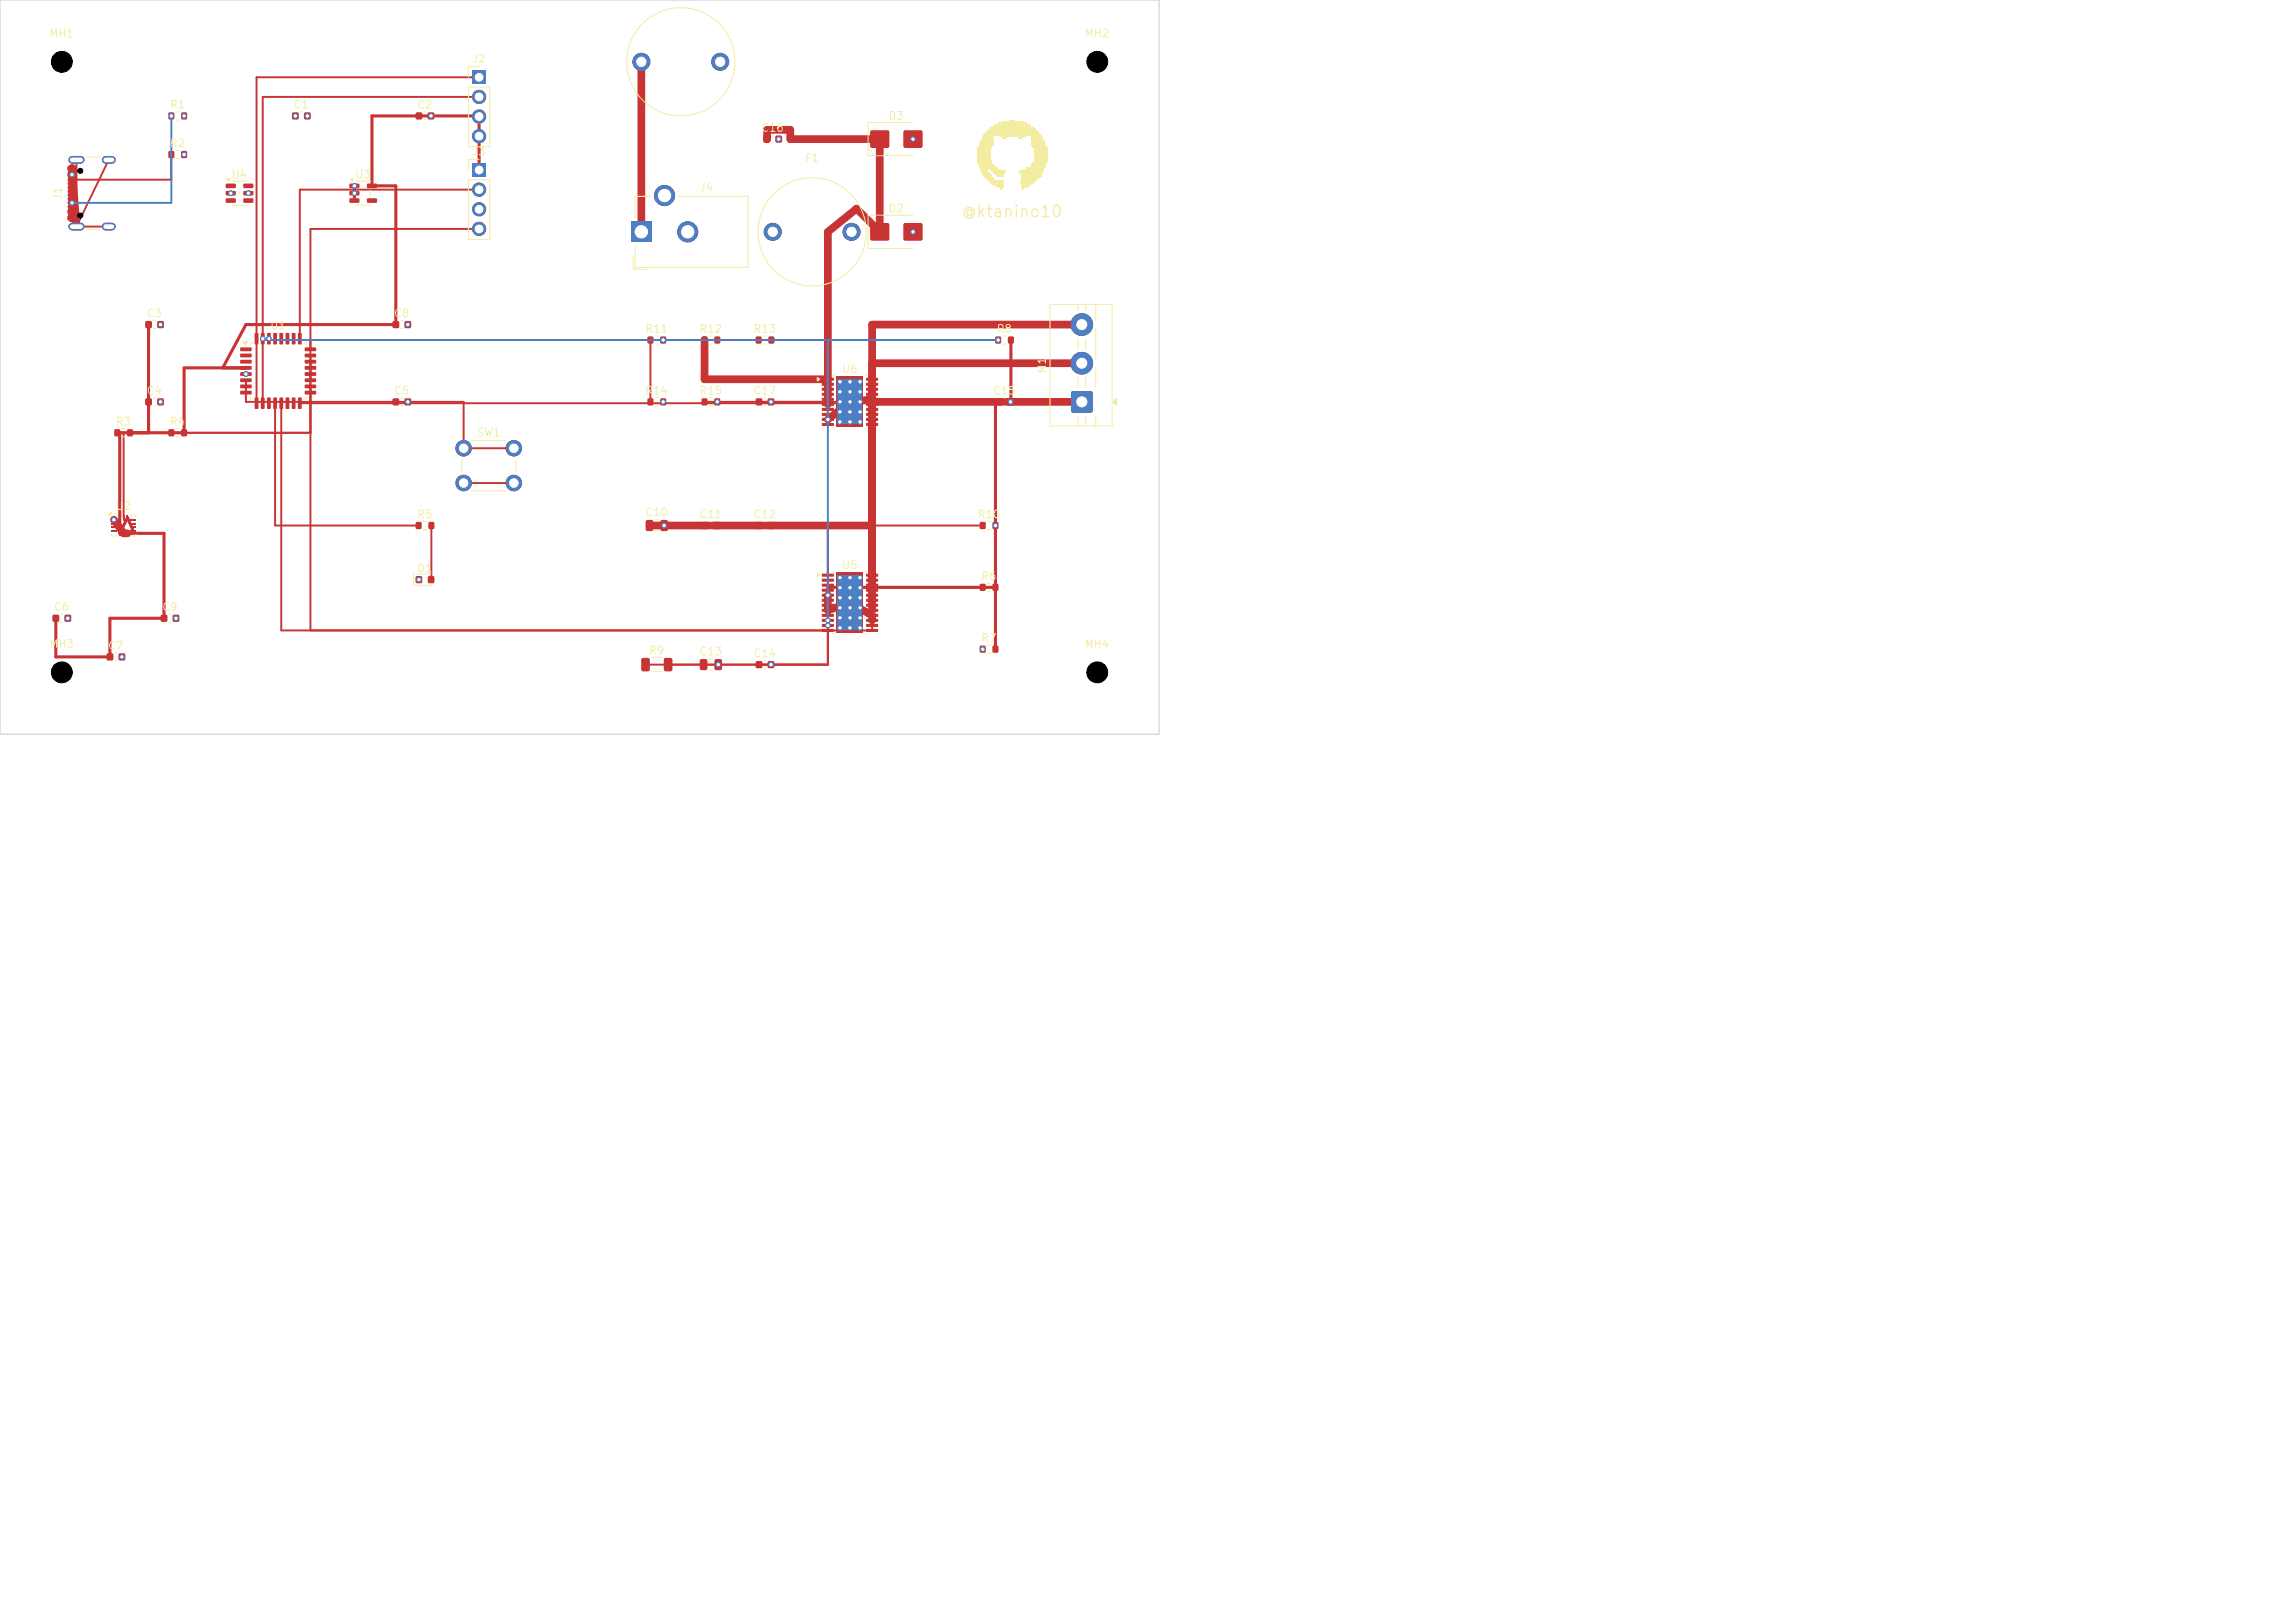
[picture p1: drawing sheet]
<svg xmlns="http://www.w3.org/2000/svg" width="297mm" height="210mm" viewBox="0 0 297 210" stroke-linecap="round" stroke-linejoin="round" font-family="sans-serif">
<defs><g id="words">
<text font-size="1.5" fill="#f2eda1" x="124.3" y="28.5">@ktanino10</text>
<g font-size="1" fill="#f2eda1">
<text x="87.1" y="-.8">F2</text>
<text x="6.3" y="5.1">MH1</text>
<text x="140.3" y="5.1">MH2</text>
<text x="61" y="8.3">J2</text>
<text x="21.9" y="14.3">R1</text>
<text x="37.9" y="14.3">C1</text>
<text x="53.9" y="14.3">C2</text>
<text x="98.4" y="17.3">C16</text>
<text x="114.9" y="15.7">D3</text>
<text x="21.9" y="19.3">R2</text>
<text x="29.9" y="23.3">U4</text>
<text x="45.9" y="23.3">U3</text>
<text x="61" y="20.3">J3</text>
<text x="104.1" y="21.2">F1</text>
<text x="8.2" y="26" transform="rotate(-90 8.2 26)">J1</text>
<text x="90.5" y="25">J4</text>
<text x="114.9" y="27.7">D2</text>
<text x="18.9" y="41.3">C3</text>
<text x="50.9" y="41.3">C8</text>
<text x="34.9" y="42.8">U1</text>
<text x="83.4" y="43.3">R11</text>
<text x="90.4" y="43.3">R12</text>
<text x="97.4" y="43.3">R13</text>
<text x="128.9" y="43.3">R8</text>
<text x="18.9" y="51.3">C4</text>
<text x="50.9" y="51.3">C5</text>
<text x="83.4" y="51.3">R14</text>
<text x="90.4" y="51.3">R15</text>
<text x="97.4" y="51.3">C17</text>
<text x="108.9" y="48.5">U6</text>
<text x="128.4" y="51.3">C15</text>
<text x="135.6" y="48.4" transform="rotate(-90 135.6 48.4)">M1</text>
<text x="14.9" y="55.3">R3</text>
<text x="21.9" y="55.3">R4</text>
<text x="61.6" y="56.7">SW1</text>
<text x="14.9" y="66.2">U2</text>
<text x="53.9" y="67.3">R5</text>
<text x="83.4" y="67">C10</text>
<text x="90.4" y="67.3">C11</text>
<text x="97.4" y="67.3">C12</text>
<text x="126.4" y="67.3">R10</text>
<text x="53.9" y="74.3">D1</text>
<text x="108.9" y="73.9">U5</text>
<text x="126.9" y="75.3">R6</text>
<text x="6.9" y="79.3">C6</text>
<text x="20.9" y="79.3">C9</text>
<text x="126.9" y="83.3">R7</text>
<text x="6.3" y="84.1">MH3</text>
<text x="13.9" y="84.3">C7</text>
<text x="83.9" y="84.9">R9</text>
<text x="90.4" y="85">C13</text>
<text x="97.4" y="85.3">C14</text>
<text x="140.3" y="84.1">MH4</text>
</g>
</g></defs>
<g fill="#c83434">
<path d="M97.8 51.6l.2-.1 .6 .1 .1 .2-.1 .6-.1 .1-.7-.1v-.1z"/>
<path d="M99.4 51.6l.2-.1 .6 .1v.2v.6l-.2 .1-.6-.1-.1-.1z"/>
<path d="M126.8 75.6h.7v.8h-.7z"/>
<path d="M128.5 75.6h.7v.8h-.7z"/>
<path d="M14.8 55.6h.7v.8h-.7z"/>
<path d="M16.5 55.6h.7v.8h-.7z"/>
<path d="M31.1 45h1.4l.1 .4-.1 .1-1.3-.1-.1-.1z"/>
<path d="M31.1 45.8h1.4l.1 .4-.1 .1-1.3-.1-.1-.1z"/>
<path d="M31.1 46.6h1.4l.1 .4-.1 .1-1.3-.1-.1-.1z"/>
<path d="M31.1 47.4h1.4l.1 .4-.1 .1-1.3-.1-.1-.1z"/>
<path d="M31.1 48.2h1.4l.1 .4-.1 .1-1.3-.1-.1-.1z"/>
<path d="M31.1 49h1.4l.1 .4-.1 .1-1.3-.1-.1-.1z"/>
<path d="M31.1 49.8h1.4l.1 .4-.1 .1-1.3-.1-.1-.1z"/>
<path d="M31.1 50.6h1.4l.1 .4-.1 .1-1.3-.1-.1-.1z"/>
<path d="M33 51.5l.3-.1 .1 .1v1.3v.1l-.4-.1z"/>
<path d="M33.8 51.5l.3-.1 .1 .1v1.3v.1l-.4-.1z"/>
<path d="M34.6 51.5l.3-.1 .1 .1 .1 1.3-.1 .1-.4-.1z"/>
<path d="M35.4 51.5l.3-.1 .1 .1v1.3v.1l-.4-.1z"/>
<path d="M36.2 51.5l.3-.1 .1 .1v1.3v.1l-.4-.1z"/>
<path d="M37 51.5l.3-.1 .1 .1v1.3v.1l-.4-.1z"/>
<path d="M37.8 51.5l.3-.1 .1 .1v1.3v.1l-.4-.1z"/>
<path d="M38.6 51.5l.3-.1 .1 .1v1.3v.1l-.4-.1z"/>
<path d="M39.5 50.6h1.3l.1 .4-.1 .1-1.3-.1-.1-.1z"/>
<path d="M39.5 49.8h1.3l.1 .4-.1 .1-1.3-.1-.1-.1z"/>
<path d="M39.5 49h1.3l.1 .4-.1 .1-1.3-.1-.1-.1z"/>
<path d="M39.5 48.2h1.3l.1 .4-.1 .1-1.3-.1-.1-.1z"/>
<path d="M39.5 47.4h1.3l.1 .4-.1 .1-1.3-.1-.1-.1z"/>
<path d="M39.5 46.6h1.3l.1 .4-.1 .1-1.3-.1-.1-.1z"/>
<path d="M39.5 45.8h1.3l.1 .4-.1 .1-1.3-.1-.1-.1z"/>
<path d="M39.5 45h1.3l.1 .4-.1 .1-1.3-.1-.1-.1z"/>
<path d="M38.6 43.1h.3l.1 .1v1.3v.1l-.4-.1z"/>
<path d="M37.8 43.1h.3l.1 .1v1.3v.1l-.4-.1z"/>
<path d="M37 43.1h.3l.1 .1v1.3v.1l-.4-.1z"/>
<path d="M36.2 43.1h.3l.1 .1v1.3v.1l-.4-.1z"/>
<path d="M35.4 43.1h.3l.1 .1v1.3v.1l-.4-.1z"/>
<path d="M34.6 43.1h.3l.1 .1 .1 1.3-.1 .1-.4-.1z"/>
<path d="M33.8 43.1h.3l.1 .1v1.3v.1l-.4-.1z"/>
<path d="M33 43.1h.3l.1 .1v1.3v.1l-.4-.1z"/>
<path d="M45.2 23.8h1.2l.1 .1v.4l-.1 .1-1.1-.1-.1-.1z"/>
<path d="M45.2 24.7h1.2l.1 .2v.3l-.1 .1h-1.1l-.1-.1z"/>
<path d="M45.2 25.7h1.2l.1 .1v.4l-.1 .1-1.1-.1-.1-.1z"/>
<path d="M47.5 25.7h1.2l.1 .1v.4l-.2 .1-1-.1-.1-.1z"/>
<path d="M47.5 23.8h1.2l.1 .1v.4l-.2 .1-1-.1-.1-.1z"/>
<path d="M53.8 67.6h.7v.8h-.7z"/>
<path d="M55.5 67.6h.7v.8h-.7z"/>
<path d="M18.8 41.6l.2-.1 .6 .1 .1 .2-.1 .6-.1 .1-.7-.1v-.1z"/>
<path d="M20.4 41.6l.1-.1 .7 .1v.2v.6l-.2 .1-.6-.1-.1-.1z"/>
<path d="M97.8 67.6l.2-.1 .6 .1 .1 .2-.1 .6-.1 .1-.7-.1v-.1z"/>
<path d="M99.4 67.6l.2-.1 .6 .1v.2v.6l-.2 .1-.6-.1-.1-.1z"/>
<path d="M20.8 79.6l.2-.1 .6 .1 .1 .2-.1 .6-.2 .1-.6-.1v-.1z"/>
<path d="M22.4 79.6l.2-.1 .6 .1v.2v.6l-.2 .1-.6-.1-.1-.1z"/>
<path d="M97.8 85.6l.2-.1 .6 .1 .1 .2-.1 .6-.1 .1-.7-.1v-.1z"/>
<path d="M99.4 85.6l.2-.1 .6 .1v.2v.6l-.2 .1-.6-.1-.1-.1z"/>
<path d="M21.8 19.6h.7v.8h-.7z"/>
<path d="M23.5 19.6h.7v.8h-.7z"/>
<path d="M18.8 51.6l.2-.1 .6 .1 .1 .2-.1 .6-.1 .1-.7-.1v-.1z"/>
<path d="M20.4 51.6l.1-.1 .7 .1v.2v.6l-.2 .1-.6-.1-.1-.1z"/>
<path d="M112.7 16.9h.1h2h.2l.1 .2v1.8l-.1 .2-.2 .1h-2l-.1-.1-.1-.2v-1.8z"/>
<path d="M117 16.9h.1h2h.2l.1 .2v1.8l-.1 .2-.2 .1h-2l-.1-.1-.1-.2v-1.8z"/>
<path d="M83.8 51.6h.7v.8h-.7z"/>
<path d="M85.5 51.6h.7v.8h-.7z"/>
<path d="M21.8 14.6h.7v.8h-.7z"/>
<path d="M23.5 14.6h.7v.8h-.7z"/>
<path d="M106.4 74.3l1.4-.1 .1 .1v.2l-.1 .1h-1.4l-.1-.1z"/>
<path d="M106.4 74.9h1.4h.1v.3l-.1 .1h-1.4l-.1-.1z"/>
<path d="M106.4 75.6l1.4-.1 .1 .1v.2l-.1 .1h-1.4l-.1-.1z"/>
<path d="M106.4 76.2h1.4h.1v.3l-.1 .1h-1.4l-.1-.1z"/>
<path d="M106.4 76.9l1.4-.1 .1 .1v.2l-.1 .1h-1.4l-.1-.1z"/>
<path d="M106.4 77.5h1.4h.1v.3l-.1 .1h-1.4l-.1-.1z"/>
<path d="M106.4 78.2l1.4-.1 .1 .1v.2l-.1 .1h-1.4l-.1-.1z"/>
<path d="M106.4 78.8h1.4h.1v.3l-.1 .1h-1.4l-.1-.1z"/>
<path d="M106.4 79.5l1.4-.1 .1 .1v.2l-.1 .1h-1.4l-.1-.1z"/>
<path d="M106.4 80.1h1.4h.1v.3l-.1 .1h-1.4l-.1-.1z"/>
<path d="M106.4 80.8l1.4-.1 .1 .1v.2l-.1 .1h-1.4l-.1-.1z"/>
<path d="M106.4 81.4h1.4h.1v.3l-.1 .1h-1.4l-.1-.1z"/>
<path d="M112.1 81.4h1.4h.1v.3l-.1 .1h-1.3l-.1-.1z"/>
<path d="M112.1 80.8l1.4-.1 .1 .1v.2l-.1 .1h-1.3l-.1-.1z"/>
<path d="M112.1 80.1h1.4h.1v.3l-.1 .1h-1.3l-.1-.1z"/>
<path d="M112.1 79.5l1.4-.1 .1 .1v.2l-.1 .1h-1.3l-.1-.1z"/>
<path d="M112.1 78.8h1.4h.1v.3l-.1 .1h-1.3l-.1-.1z"/>
<path d="M112.1 78.2l1.4-.1 .1 .1v.2l-.1 .1h-1.3l-.1-.1z"/>
<path d="M112.1 77.5h1.4h.1v.3l-.1 .1h-1.3l-.1-.1z"/>
<path d="M112.1 76.9l1.4-.1 .1 .1v.2l-.1 .1h-1.3l-.1-.1z"/>
<path d="M112.1 76.2h1.4h.1v.3l-.1 .1h-1.3l-.1-.1z"/>
<path d="M112.1 75.6l1.4-.1 .1 .1v.2l-.1 .1h-1.3l-.1-.1z"/>
<path d="M112.1 74.9h1.4h.1v.3l-.1 .1h-1.3l-.1-.1z"/>
<path d="M112.1 74.3l1.4-.1 .1 .1v.2l-.1 .1h-1.3l-.1-.1z"/>
</g>
<g fill="#c83434" stroke="#c83434" stroke-width=".13">
<circle cx="108.7" cy="74.7" r=".3"/>
<circle cx="108.7" cy="76.1" r=".3"/>
<circle cx="108.7" cy="77.3" r=".3"/>
<circle cx="108.7" cy="78.7" r=".3"/>
<circle cx="108.7" cy="80" r=".3"/>
<circle cx="108.7" cy="81.3" r=".3"/>
<circle cx="110" cy="74.7" r=".3"/>
<circle cx="110" cy="76.1" r=".3"/>
<circle cx="110" cy="77.3" r=".3"/>
</g>
<path d="M108.3 74.1h3.4v7.8h-3.4z" fill="#c83434"/>
<g fill="#c83434" stroke="#c83434" stroke-width=".13">
<circle cx="110" cy="78.7" r=".3"/>
<circle cx="110" cy="80" r=".3"/>
<circle cx="110" cy="81.3" r=".3"/>
<circle cx="111.3" cy="74.7" r=".3"/>
<circle cx="111.3" cy="76.1" r=".3"/>
<circle cx="111.3" cy="77.3" r=".3"/>
<circle cx="111.3" cy="78.7" r=".3"/>
<circle cx="111.3" cy="80" r=".3"/>
<circle cx="111.3" cy="81.3" r=".3"/>
<circle cx="83" cy="8" r="1.1"/>
<circle cx="93.2" cy="8" r="1.1"/>
</g>
<g fill="#c83434">
<path d="M106.4 48.9h1.4h.1v.3l-.1 .1h-1.4l-.1-.1z"/>
<path d="M106.4 49.6l1.4-.1 .1 .1v.2l-.1 .1h-1.4l-.1-.1z"/>
<path d="M106.4 50.2h1.4h.1v.3l-.1 .1h-1.4l-.1-.1z"/>
<path d="M106.4 50.9l1.4-.1 .1 .1v.2l-.1 .1h-1.4l-.1-.1z"/>
<path d="M106.4 51.5h1.4h.1v.3l-.1 .1h-1.4l-.1-.1z"/>
<path d="M106.4 52.2l1.4-.1 .1 .1v.2l-.1 .1h-1.4l-.1-.1z"/>
<path d="M106.4 52.8h1.4h.1v.3l-.1 .1h-1.4l-.1-.1z"/>
<path d="M106.4 53.5l1.4-.1 .1 .1v.2l-.1 .1h-1.4l-.1-.1z"/>
<path d="M106.4 54.1h1.4h.1v.3l-.1 .1h-1.4l-.1-.1z"/>
<path d="M106.4 54.8l1.4-.1 .1 .1v.2l-.1 .1h-1.4l-.1-.1z"/>
<path d="M112.1 54.8l1.4-.1 .1 .1v.2l-.1 .1h-1.3l-.1-.1z"/>
<path d="M112.1 54.1h1.4h.1v.3l-.1 .1h-1.3l-.1-.1z"/>
<path d="M112.1 53.5l1.4-.1 .1 .1v.2l-.1 .1h-1.3l-.1-.1z"/>
<path d="M112.1 52.8h1.4h.1v.3l-.1 .1h-1.3l-.1-.1z"/>
<path d="M112.1 52.2l1.4-.1 .1 .1v.2l-.1 .1h-1.3l-.1-.1z"/>
<path d="M112.1 51.5h1.4h.1v.3l-.1 .1h-1.3l-.1-.1z"/>
<path d="M112.1 50.9l1.4-.1 .1 .1v.2l-.1 .1h-1.3l-.1-.1z"/>
<path d="M112.1 50.2h1.4h.1v.3l-.1 .1h-1.3l-.1-.1z"/>
<path d="M112.1 49.6l1.4-.1 .1 .1v.2l-.1 .1h-1.3l-.1-.1z"/>
<path d="M112.1 48.9h1.4h.1v.3l-.1 .1h-1.3l-.1-.1z"/>
</g>
<g fill="#c83434" stroke="#c83434" stroke-width=".13">
<circle cx="108.7" cy="49.4" r=".3"/>
<circle cx="108.7" cy="50.7" r=".3"/>
<circle cx="108.7" cy="52" r=".3"/>
<circle cx="108.7" cy="53.3" r=".3"/>
<circle cx="108.7" cy="54.6" r=".3"/>
<circle cx="110" cy="49.4" r=".3"/>
<circle cx="110" cy="50.7" r=".3"/>
<circle cx="110" cy="52" r=".3"/>
</g>
<path d="M108.3 48.8h3.4v6.5h-3.4z" fill="#c83434"/>
<g fill="#c83434" stroke="#c83434" stroke-width=".13">
<circle cx="110" cy="53.3" r=".3"/>
<circle cx="110" cy="54.6" r=".3"/>
<circle cx="111.3" cy="49.4" r=".3"/>
<circle cx="111.3" cy="50.7" r=".3"/>
<circle cx="111.3" cy="52" r=".3"/>
<circle cx="111.3" cy="53.3" r=".3"/>
<circle cx="111.3" cy="54.6" r=".3"/>
</g>
<path d="M81.7 28.7h2.6v2.6h-2.6z" fill="#c83434"/>
<g fill="#c83434" stroke="#c83434" stroke-width=".13">
<circle cx="89" cy="30" r="1.3"/>
<circle cx="86" cy="25.3" r="1.3"/>
</g>
<g fill="#c83434">
<path d="M90.8 51.6h.7v.8h-.7z"/>
<path d="M92.5 51.6h.7v.8h-.7z"/>
<path d="M112.7 28.9h.1h2h.2l.1 .2v1.8l-.1 .2-.2 .1h-2l-.1-.1-.1-.2v-1.8z"/>
<path d="M117 28.9h.1h2h.2l.1 .2v1.8l-.1 .2-.2 .1h-2l-.1-.1-.1-.2v-1.8z"/>
<path d="M83.8 43.6h.7v.8h-.7z"/>
<path d="M85.5 43.6h.7v.8h-.7z"/>
<path d="M6.8 79.6l.2-.1 .6 .1 .1 .2-.1 .6-.2 .1-.6-.1v-.1z"/>
<path d="M8.4 79.6l.2-.1 .6 .1v.2v.6l-.2 .1-.6-.1-.1-.1z"/>
<path d="M128.8 43.6h.7v.8h-.7z"/>
<path d="M130.5 43.6h.7v.8h-.7z"/>
<path d="M8.8 27.9h1l.1 .2v.3l-.2 .1h-.9l-.1-.1z"/>
<path d="M8.8 27.1h1l.1 .2v.3l-.2 .1h-.9l-.1-.1z"/>
<path d="M8.8 26.1h1l.1 .2-.1 .1h-1z"/>
<path d="M8.8 25.1h1l.1 .2-.1 .1h-1z"/>
<path d="M8.8 24.6h1l.1 .2-.1 .1h-1z"/>
<path d="M8.8 23.6h1l.1 .2-.1 .1h-1z"/>
<path d="M8.8 22.3h1l.1 .2v.3l-.2 .1h-.9l-.1-.1z"/>
<path d="M8.8 21.5h1l.1 .2v.3l-.2 .1h-.9l-.1-.1z"/>
<path d="M8.8 23.1h1l.1 .2-.1 .1h-1z"/>
<path d="M8.8 24.1h1l.1 .2-.1 .1h-1z"/>
<path d="M8.8 25.6h1l.1 .2-.1 .1h-1z"/>
<path d="M8.8 26.6h1l.1 .2-.1 .1h-1z"/>
</g>
<path d="M9.3 29.3h1.1M9.3 20.7h1.1M13.7 29.3h.8M13.7 20.7h.8" fill="none" stroke="#c83434" stroke-width="1"/>
<path d="M61.1 21.2h1.7v1.7h-1.7z" fill="#c83434"/>
<g fill="#c83434" stroke="#c83434" stroke-width=".13">
<circle cx="62" cy="24.5" r=".85"/>
<circle cx="62" cy="27.1" r=".85"/>
<circle cx="62" cy="29.6" r=".85"/>
</g>
<g fill="#c83434">
<path d="M13.8 84.6l.2-.1 .6 .1 .1 .2-.1 .6-.1 .1-.7-.1v-.1z"/>
<path d="M15.4 84.6l.2-.1 .6 .1v.2v.6l-.2 .1-.6-.1-.1-.1z"/>
<path d="M53.8 14.6l.2-.1 .6 .1 .1 .2-.1 .6-.2 .1-.6-.1v-.1z"/>
<path d="M55.4 14.6l.1-.1 .7 .1v.2v.6l-.2 .1-.6-.1-.1-.1z"/>
<path d="M90.8 43.6h.7v.8h-.7z"/>
<path d="M92.5 43.6h.7v.8h-.7z"/>
<path d="M37.8 14.6l.2-.1 .6 .1 .1 .2-.1 .6-.2 .1-.6-.1v-.1z"/>
<path d="M39.4 14.6l.1-.1 .7 .1v.2v.6l-.2 .1-.6-.1-.1-.1z"/>
<path d="M29.2 23.8h1.2l.1 .1v.4l-.1 .1-1.1-.1-.1-.1z"/>
<path d="M29.2 24.7h1.2l.1 .2v.3l-.1 .1h-1.1l-.1-.1z"/>
<path d="M29.2 25.7h1.2l.1 .1v.4l-.1 .1-1.1-.1-.1-.1z"/>
<path d="M31.5 25.7h1.2l.1 .1v.4l-.1 .1-1.1-.1-.1-.1z"/>
<path d="M31.5 24.7h1.2l.1 .2v.3l-.1 .1h-1.1l-.1-.1z"/>
<path d="M31.5 23.8h1.2l.1 .1v.4l-.1 .1-1.1-.1-.1-.1z"/>
</g>
<g fill="#c83434" stroke="#c83434" stroke-width=".13">
<circle cx="100" cy="30" r="1.1"/>
<circle cx="110.2" cy="30" r="1.1"/>
</g>
<g fill="#c83434">
<path d="M128.8 51.6l.2-.1 .6 .1 .1 .2-.1 .6-.2 .1-.6-.1v-.1z"/>
<path d="M130.4 51.6l.1-.1 .7 .1v.2v.6l-.2 .1-.6-.1-.1-.1z"/>
<path d="M21.8 55.6h.7v.8h-.7z"/>
<path d="M23.5 55.6h.7v.8h-.7z"/>
<path d="M90.8 67.6l.2-.1 .6 .1 .1 .2-.1 .6-.2 .1-.6-.1v-.1z"/>
<path d="M92.4 67.6l.1-.1 .7 .1v.2v.6l-.2 .1-.6-.1-.1-.1z"/>
<path d="M83 85.2l.9-.1 .2 .2v1.3l-.2 .3h-.7l-.2-.2v-1.3z"/>
<path d="M86 85.2l.8-.1 .2 .2v1.3l-.1 .3h-.7l-.3-.2v-1.3z"/>
<path d="M83.6 67.3h.7l.2 .1 .1 1.1-.2 .2h-.6l-.2-.1-.1-1.1z"/>
<path d="M85.5 67.3h.7l.2 .1v1.1l-.1 .2h-.6l-.2-.1-.1-1.1z"/>
<path d="M90.6 85.3h.7l.2 .1 .1 1.1-.2 .2h-.6l-.2-.1-.1-1.1z"/>
<path d="M92.5 85.3h.7l.2 .1 .1 1.1-.2 .2h-.6l-.2-.1-.1-1.1z"/>
<path d="M61.1 9.2h1.7v1.7h-1.7z"/>
</g>
<g fill="#c83434" stroke="#c83434" stroke-width=".13">
<circle cx="62" cy="12.5" r=".85"/>
<circle cx="62" cy="15.1" r=".85"/>
<circle cx="62" cy="17.6" r=".85"/>
</g>
<g fill="#c83434">
<path d="M50.8 51.6l.2-.1 .6 .1 .1 .2-.1 .6-.1 .1-.7-.1v-.1z"/>
<path d="M52.4 51.6l.1-.1 .7 .1v.2v.6l-.2 .1-.6-.1-.1-.1z"/>
<path d="M138.7 50.7l.2-.1h2.3l.1 .1 .1 .2v2.3l-.1 .1-.1 .1h-2.3l-.2-.1-.1-.1v-2.3z"/>
</g>
<g fill="#c83434" stroke="#c83434" stroke-width=".13">
<circle cx="140" cy="47" r="1.4"/>
<circle cx="140" cy="42" r="1.4"/>
</g>
<g fill="#c83434">
<path d="M126.8 67.6h.7v.8h-.7z"/>
<path d="M128.5 67.6h.7v.8h-.7z"/>
<path d="M97.8 43.6h.7v.8h-.7z"/>
<path d="M99.5 43.6h.7v.8h-.7z"/>
<path d="M126.8 83.6h.7v.8h-.7z"/>
<path d="M128.5 83.6h.7v.8h-.7z"/>
</g>
<g fill="#c83434" stroke="#c83434" stroke-width=".13">
<circle cx="60" cy="58" r="1"/>
<circle cx="66.5" cy="58" r="1"/>
<circle cx="60" cy="62.5" r="1"/>
<circle cx="66.5" cy="62.5" r="1"/>
</g>
<g fill="#c83434">
<path d="M98.8 17.6l.2-.1 .6 .1 .1 .2-.1 .6-.2 .1-.6-.1v-.1z"/>
<path d="M100.4 17.6l.1-.1 .7 .1v.2v.6l-.2 .1-.6-.1-.1-.1z"/>
<path d="M53.8 74.6h.8v.8h-.8z"/>
<path d="M55.4 74.6h.8v.8h-.8z"/>
<path d="M50.8 41.6l.2-.1 .6 .1 .1 .2-.1 .6-.1 .1-.7-.1v-.1z"/>
<path d="M52.4 41.6l.1-.1 .7 .1v.2v.6l-.2 .1-.6-.1-.1-.1z"/>
<path d="M14.4 67.1h.7v.3h-.7z"/>
<path d="M14.4 67.6h.7v.3h-.7z"/>
<path d="M14.4 68.1h.7v.3h-.7z"/>
<path d="M14.4 68.6h.7v.3h-.7z"/>
<path d="M15.4 68.7h.2v.7h-.2z"/>
<path d="M15.9 68.7h.2v.7h-.2z"/>
<path d="M16.4 68.7h.2v.7h-.2z"/>
<path d="M16.9 68.6h.7v.3h-.7z"/>
<path d="M16.9 68.1h.7v.3h-.7z"/>
<path d="M16.9 67.6h.7v.3h-.7z"/>
<path d="M16.9 67.1h.7v.3h-.7z"/>
<path d="M16.4 66.7h.2v.6h-.2z"/>
<path d="M15.9 66.7h.2v.6h-.2z"/>
<path d="M15.4 66.7h.2v.6h-.2z"/>
</g>
<g fill="#c83434" stroke="#c83434" stroke-width=".13">
<circle cx="20.8" cy="42" r=".3"/>
<circle cx="52.8" cy="52" r=".3"/>
<circle cx="100.8" cy="18" r=".3"/>
<circle cx="8.8" cy="80" r=".3"/>
<circle cx="20.8" cy="52" r=".3"/>
<circle cx="23.8" cy="15" r=".3"/>
<circle cx="107.1" cy="77" r=".3"/>
<circle cx="15.8" cy="85" r=".3"/>
<circle cx="14.7" cy="67.3" r=".3"/>
<circle cx="85.8" cy="52" r=".3"/>
<circle cx="31.8" cy="48.4" r=".3"/>
<circle cx="99.8" cy="52" r=".3"/>
<circle cx="86" cy="68" r=".3"/>
<circle cx="52.8" cy="42" r=".3"/>
<circle cx="130.8" cy="52" r=".3"/>
<circle cx="128.8" cy="68" r=".3"/>
<circle cx="39.8" cy="15" r=".3"/>
<circle cx="55.8" cy="15" r=".3"/>
<circle cx="92.8" cy="52" r=".3"/>
<circle cx="93" cy="86" r=".3"/>
<circle cx="118.1" cy="18" r=".3"/>
<circle cx="23.8" cy="20" r=".3"/>
<circle cx="107.1" cy="54.3" r=".3"/>
<circle cx="54.2" cy="75" r=".3"/>
<circle cx="99.8" cy="86" r=".3"/>
<circle cx="45.9" cy="25" r=".3"/>
<circle cx="29.9" cy="25" r=".3"/>
<circle cx="85.8" cy="44" r=".3"/>
<circle cx="22.8" cy="80" r=".3"/>
<circle cx="34.8" cy="43.8" r=".3"/>
<circle cx="107.1" cy="80.3" r=".3"/>
<circle cx="127.2" cy="84" r=".3"/>
<circle cx="107.1" cy="80.9" r=".3"/>
<circle cx="129.2" cy="44" r=".3"/>
<circle cx="34" cy="43.8" r=".3"/>
<circle cx="38.2" cy="15" r=".3"/>
<circle cx="45.9" cy="24.1" r=".3"/>
<circle cx="9.3" cy="22.6" r=".3"/>
<circle cx="32.1" cy="25" r=".3"/>
<circle cx="22.2" cy="15" r=".3"/>
<circle cx="9.3" cy="26.3" r=".3"/>
<circle cx="118.1" cy="30" r=".3"/>
<circle cx="9.3" cy="28.2" r=".5"/>
<circle cx="9.3" cy="21.8" r=".5"/>
<circle cx="128.8" cy="76" r=".2"/>
<circle cx="62" cy="17.6" r=".2"/>
<circle cx="19.2" cy="52" r=".2"/>
<circle cx="9.3" cy="22.6" r=".2"/>
<circle cx="9.3" cy="27.4" r=".2"/>
<circle cx="113.9" cy="18" r=".5"/>
<circle cx="112.9" cy="74.4" r=".5"/>
<circle cx="83" cy="8" r=".5"/>
</g>
<g fill="none" stroke="#c83434" stroke-width=".25">
<path d="M62 10h-28.8v42.2M62 12.5h-28v39.7M9.9 20.7v8.6M9.9 29.3h4.2M14.1 20.7l-4.2 8.6M22.2 20v3.3h-12.9M62 29.6h-21.8v52M62 24.5h-23.2v19.3M15.2 56h25M15.5 56v11M16 56v11M31.8 49.2v2.8h28.2v6h6.5"/>
<path d="M35.6 52.2v15.8h18.6M38.8 52.2h74.1M40.2 44h72.7v37.6h-76.5v-29.4M84.2 44v8M91.2 52h21.7M107.1 44v10.9M55.8 68v7M60 62.5h6.5M91.2 68h15.9v7.7M112.9 68h14.3M127.2 76h-20.1v10h-23.6"/>
</g>
<path d="M83 8v22M99.2 18l.1-1.2h3v1.2h11.6v12l-3.1-3-3.7 3v22.3M9.3 28.2v-6.4l.6 7.5M91.2 44v5.1h15.9M112.9 51.7l-2.9 .3-2.9 2.3M112.9 52h27.1M112.9 47h27.1M140 42h-27.1v37M14.7 67.3l1.3 1.7h.5M84 68h28.9M107.1 77v2l2.9-1 2.9 1.6v.7" fill="none" stroke="#c83434" stroke-width="1"/>
<path d="M9.3 22.6v4.8M45.9 24.1v1.9M62 22v-7h-13.9v9.1h3.1v17.9h-19.4l-3 5.6M19.2 42v14M31.8 47.6h-8v8.4h-8.3v13M130.8 44v8h-2v32M15.5 69h5.7v11h-7v5h-7v-5M17.3 68.8l-.8-1.8-1 2M128.8 76h-21.7v3.6" fill="none" stroke="#c83434" stroke-width=".4"/>
<g fill="#4d7fc4" stroke="#4d7fc4" stroke-width=".13">
<circle cx="108.7" cy="74.7" r=".3"/>
<circle cx="108.7" cy="76.1" r=".3"/>
<circle cx="108.7" cy="77.3" r=".3"/>
<circle cx="108.7" cy="78.7" r=".3"/>
<circle cx="108.7" cy="80" r=".3"/>
<circle cx="108.7" cy="81.3" r=".3"/>
<circle cx="110" cy="74.7" r=".3"/>
<circle cx="110" cy="76.1" r=".3"/>
<circle cx="110" cy="77.3" r=".3"/>
</g>
<path d="M108.4 74.5h3.2v7.1h-3.2z" fill="#4d7fc4"/>
<g fill="#4d7fc4" stroke="#4d7fc4" stroke-width=".13">
<circle cx="110" cy="78.7" r=".3"/>
<circle cx="110" cy="80" r=".3"/>
<circle cx="110" cy="81.3" r=".3"/>
<circle cx="111.3" cy="74.7" r=".3"/>
<circle cx="111.3" cy="76.1" r=".3"/>
<circle cx="111.3" cy="77.3" r=".3"/>
<circle cx="111.3" cy="78.7" r=".3"/>
<circle cx="111.3" cy="80" r=".3"/>
<circle cx="111.3" cy="81.3" r=".3"/>
<circle cx="83" cy="8" r="1.1"/>
<circle cx="93.2" cy="8" r="1.1"/>
<circle cx="108.7" cy="49.4" r=".3"/>
<circle cx="108.7" cy="50.7" r=".3"/>
<circle cx="108.7" cy="52" r=".3"/>
<circle cx="108.7" cy="53.3" r=".3"/>
<circle cx="108.7" cy="54.6" r=".3"/>
<circle cx="110" cy="49.4" r=".3"/>
<circle cx="110" cy="50.7" r=".3"/>
<circle cx="110" cy="52" r=".3"/>
</g>
<path d="M108.4 49.1h3.2v5.8h-3.2z" fill="#4d7fc4"/>
<g fill="#4d7fc4" stroke="#4d7fc4" stroke-width=".13">
<circle cx="110" cy="53.3" r=".3"/>
<circle cx="110" cy="54.6" r=".3"/>
<circle cx="111.3" cy="49.4" r=".3"/>
<circle cx="111.3" cy="50.7" r=".3"/>
<circle cx="111.3" cy="52" r=".3"/>
<circle cx="111.3" cy="53.3" r=".3"/>
<circle cx="111.3" cy="54.6" r=".3"/>
</g>
<path d="M81.7 28.7h2.6v2.6h-2.6z" fill="#4d7fc4"/>
<g fill="#4d7fc4" stroke="#4d7fc4" stroke-width=".13">
<circle cx="89" cy="30" r="1.3"/>
<circle cx="86" cy="25.3" r="1.3"/>
</g>
<path d="M9.3 29.3h1.1M9.3 20.7h1.1M13.7 29.3h.8M13.7 20.7h.8" fill="none" stroke="#4d7fc4" stroke-width="1"/>
<path d="M61.1 21.2h1.7v1.7h-1.7z" fill="#4d7fc4"/>
<g fill="#4d7fc4" stroke="#4d7fc4" stroke-width=".13">
<circle cx="62" cy="24.5" r=".85"/>
<circle cx="62" cy="27.1" r=".85"/>
<circle cx="62" cy="29.6" r=".85"/>
<circle cx="100" cy="30" r="1.1"/>
<circle cx="110.2" cy="30" r="1.1"/>
</g>
<path d="M61.1 9.2h1.7v1.7h-1.7z" fill="#4d7fc4"/>
<g fill="#4d7fc4" stroke="#4d7fc4" stroke-width=".13">
<circle cx="62" cy="12.5" r=".85"/>
<circle cx="62" cy="15.1" r=".85"/>
<circle cx="62" cy="17.6" r=".85"/>
</g>
<path d="M138.7 50.7l.2-.1h2.3l.1 .1 .1 .2v2.3l-.1 .1-.1 .1h-2.3l-.2-.1-.1-.1v-2.3z" fill="#4d7fc4"/>
<g fill="#4d7fc4" stroke="#4d7fc4" stroke-width=".13">
<circle cx="140" cy="47" r="1.4"/>
<circle cx="140" cy="42" r="1.4"/>
<circle cx="60" cy="58" r="1"/>
<circle cx="66.5" cy="58" r="1"/>
<circle cx="60" cy="62.5" r="1"/>
<circle cx="66.5" cy="62.5" r="1"/>
<circle cx="20.8" cy="42" r=".3"/>
<circle cx="52.8" cy="52" r=".3"/>
<circle cx="100.8" cy="18" r=".3"/>
<circle cx="8.8" cy="80" r=".3"/>
<circle cx="20.8" cy="52" r=".3"/>
<circle cx="23.8" cy="15" r=".3"/>
<circle cx="107.1" cy="77" r=".3"/>
<circle cx="15.8" cy="85" r=".3"/>
<circle cx="14.7" cy="67.3" r=".3"/>
<circle cx="85.8" cy="52" r=".3"/>
<circle cx="31.8" cy="48.4" r=".3"/>
<circle cx="99.8" cy="52" r=".3"/>
<circle cx="86" cy="68" r=".3"/>
<circle cx="52.8" cy="42" r=".3"/>
<circle cx="130.8" cy="52" r=".3"/>
<circle cx="128.8" cy="68" r=".3"/>
<circle cx="39.8" cy="15" r=".3"/>
<circle cx="55.8" cy="15" r=".3"/>
<circle cx="92.8" cy="52" r=".3"/>
<circle cx="93" cy="86" r=".3"/>
<circle cx="118.1" cy="18" r=".3"/>
<circle cx="23.8" cy="20" r=".3"/>
<circle cx="107.1" cy="54.3" r=".3"/>
<circle cx="54.2" cy="75" r=".3"/>
<circle cx="99.8" cy="86" r=".3"/>
<circle cx="45.9" cy="25" r=".3"/>
<circle cx="29.9" cy="25" r=".3"/>
<circle cx="85.8" cy="44" r=".3"/>
<circle cx="22.8" cy="80" r=".3"/>
<circle cx="34.8" cy="43.8" r=".3"/>
<circle cx="107.1" cy="80.3" r=".3"/>
<circle cx="127.2" cy="84" r=".3"/>
<circle cx="107.1" cy="80.9" r=".3"/>
<circle cx="129.2" cy="44" r=".3"/>
<circle cx="34" cy="43.8" r=".3"/>
<circle cx="38.2" cy="15" r=".3"/>
<circle cx="45.9" cy="24.1" r=".3"/>
<circle cx="9.3" cy="22.6" r=".3"/>
<circle cx="32.1" cy="25" r=".3"/>
<circle cx="22.2" cy="15" r=".3"/>
<circle cx="9.3" cy="26.3" r=".3"/>
<circle cx="118.1" cy="30" r=".3"/>
</g>
<path d="M22.2 15v11.3h-12.9M34 43.8v.2h95.2M107.1 44v36.9" fill="none" stroke="#4d7fc4" stroke-width=".25"/>
<g fill="none" stroke="#f2eda1" stroke-width=".13">
<path d="M22.8 19.5h.4M22.8 14.5h.4M22.8 15.5h.4M38.9 14.5h.2M38.9 15.5h.2M54.9 14.5h.2M54.9 15.5h.2M60.6 11.3h2.8v7.7h-2.8zM62 8.6h-1.4v1.4M99.9 17.5h.2M99.9 18.5h.2M118.1 15.9h-5.8v4.3h5.8"/>
<path d="M11.2 20.3h1.7M11.2 29.7h1.7M22.8 20.5h.4M30.1 23.5h1.8M30.1 26.5h1.8M46.1 23.5h1.8M46.1 26.5h1.8M47.9 24.6v.8M60.6 23.3h2.8v7.7h-2.8zM62 20.6h-1.4v1.4M82 33.1v1.7h1.7M84.2 25.4h-2v2.8"/>
<path d="M87.8 25.4h9v9.2h-14.6v-2.8M118.1 27.9h-5.8v4.3h5.8M139.5 39.4v.8M140.5 39.4v.8M141.8 39.4v2.1M15.8 55.5h.4M15.8 56.5h.4M19.9 51.5h.2M19.9 52.5h.2M19.9 41.5h.2M19.9 42.5h.2M22.8 55.5h.4"/>
<path d="M22.8 56.5h.4M32.4 51.3v.3h.3M32.7 44.4h-.3v.3M39.3 44.4h.3v.3M39.6 51.3v.3h-.3M51.9 51.5h.2M51.9 52.5h.2M51.9 41.5h.2M51.9 42.5h.2M59.7 59.5v1.5M61 57h4.5M66.7 59.5v1.5"/>
<path d="M84.8 51.5h.4M84.8 52.5h.4M84.8 43.5h.4M84.8 44.5h.4M91.8 51.5h.4M91.8 52.5h.4M91.8 43.5h.4M91.8 44.5h.4M98.8 43.5h.4M98.8 44.5h.4M98.9 51.5h.2M98.9 52.5h.2"/>
<path d="M107.7 48.6h.3M107.7 55.4h.3M112 48.6h.3M112 55.4h.3M129.8 43.5h.4M129.8 44.5h.4M129.9 51.5h.2M129.9 52.5h.2M139.5 43.8v1.4M139.5 48.8v1.3M139.5 53.9v1.2M140.5 43.8v1.4"/>
<path d="M140.5 48.8v1.3M140.5 53.9v1.2M141.8 42.5v4M141.8 47.5v2.6M141.8 53.9v1.2M143.9 51.7v-12.3h-8v15.7h8v-2.8M7.9 79.5h.2M14.4 69.1v.3h.7M14.6 66.7h.5M16.9 66.7h.7v.2M17.6 69.1v.3h-.7M21.9 79.5h.2"/>
<path d="M54.8 67.5h.4M54.8 68.5h.4M55.8 74.3h-2.3v1.4h2.3M61 63.5h4.5M84.7 67.3h.6M84.7 68.7h.6M91.9 67.5h.2M91.9 68.5h.2M98.9 67.5h.2M98.9 68.5h.2M107.7 74h.3M112 74h.3"/>
<path d="M127.8 75.5h.4M127.8 76.5h.4M127.8 67.5h.4M127.8 68.5h.4M7.9 80.5h.2M14.9 84.5h.2M14.9 85.5h.2M21.9 80.5h.2M84.3 85.1h1.4M84.3 86.9h1.4M91.7 85.3h.6M91.7 86.7h.6"/>
<path d="M98.9 85.5h.2M98.9 86.5h.2M107.7 82h.3M112 82h.3M127.8 83.5h.4M127.8 84.5h.4"/>
<circle cx="88.1" cy="8" r="7"/>
<circle cx="105.1" cy="30" r="7"/>
</g>
<g fill="#f2eda1" stroke="#f2eda1" stroke-width=".13">
<path d="M31.4 44.2h.7l-.4 .5z"/>
<path d="M45.3 23.2h.5l-.2 .3z"/>
<path d="M105.8 74.2l.3 .2-.3 .3z"/>
<path d="M105.8 48.8l.3 .3-.3 .2z"/>
<path d="M29.3 23.2h.5l-.2 .3z"/>
<path d="M143.9 52l.6-.4v.8z"/>
<path d="M14.4 66.3v.4h-.4z"/>
</g>
<g fill="#f2eda1">
<path d="M130.6 15.5h.8v.2h-.8z"/>
<path d="M129.7 15.7h2.6v.2h-2.6z"/>
<path d="M129.1 15.9h3.8v.2h-3.8z"/>
<path d="M128.8 16.1h4.4v.1h-4.4z"/>
<path d="M128.6 16.2h4.8v.2h-4.8z"/>
<path d="M128.2 16.4h5.6v.2h-5.6z"/>
<path d="M128 16.6h6v.2h-6z"/>
<path d="M127.8 16.8h6.4v.2h-6.4z"/>
<path d="M127.6 17h6.8v.2h-6.8z"/>
<path d="M127.4 17.2h7.2v.2h-7.2z"/>
<path d="M127.2 17.4h7.6v.2h-7.6z"/>
<path d="M127.2 17.6h1.4v.2h-1.4z"/>
<path d="M129.3 17.6h3.4v.2h-3.4z"/>
<path d="M133.4 17.6h1.4v.2h-1.4z"/>
<path d="M127.1 17.8h1.5v.1h-1.5z"/>
<path d="M129.7 17.8h.5v.1h-.5z"/>
<path d="M131.8 17.8h.5v.1h-.5z"/>
<path d="M133.4 17.8h1.5v.1h-1.5z"/>
<path d="M127.1 17.9h1.5v.2h-1.5z"/>
<path d="M133.4 17.9h1.5v.2h-1.5z"/>
<path d="M126.9 18.1h1.7v.2h-1.7z"/>
<path d="M133.4 18.1h1.7v.2h-1.7z"/>
<path d="M126.9 18.3h1.7v.2h-1.7z"/>
<path d="M133.4 18.3h1.7v.2h-1.7z"/>
<path d="M126.7 18.5h1.9v.2h-1.9z"/>
<path d="M133.4 18.5h1.9v.2h-1.9z"/>
<path d="M126.7 18.7h1.9v.2h-1.9z"/>
<path d="M133.4 18.7h1.9v.2h-1.9z"/>
<path d="M126.7 18.9h1.7v.2h-1.7z"/>
<path d="M133.6 18.9h1.7v.2h-1.7z"/>
<path d="M126.5 19.1h1.9v.1h-1.9z"/>
<path d="M133.8 19.1h1.7v.1h-1.7z"/>
<path d="M126.5 19.2h1.7v.2h-1.7z"/>
<path d="M133.8 19.2h1.7v.2h-1.7z"/>
<path d="M126.5 19.4h1.7v.2h-1.7z"/>
<path d="M133.8 19.4h1.7v.2h-1.7z"/>
<path d="M126.5 19.6h1.7v.2h-1.7z"/>
<path d="M133.8 19.6h1.7v.2h-1.7z"/>
<path d="M126.5 19.8h1.7v.2h-1.7z"/>
<path d="M133.8 19.8h1.7v.2h-1.7z"/>
<path d="M126.5 20h1.7v.2h-1.7z"/>
<path d="M133.8 20h1.7v.2h-1.7z"/>
<path d="M126.5 20.2h1.7v.2h-1.7z"/>
<path d="M133.8 20.2h1.7v.2h-1.7z"/>
<path d="M126.5 20.4h1.7v.2h-1.7z"/>
<path d="M133.8 20.4h1.7v.2h-1.7z"/>
<path d="M126.5 20.6h1.7v.2h-1.7z"/>
<path d="M133.8 20.6h1.7v.2h-1.7z"/>
<path d="M126.5 20.8h1.9v.1h-1.9z"/>
<path d="M133.8 20.8h1.7v.1h-1.7z"/>
<path d="M126.5 20.9h1.9v.2h-1.9z"/>
<path d="M133.6 20.9h1.9v.2h-1.9z"/>
<path d="M126.7 21.1h1.7v.2h-1.7z"/>
<path d="M133.6 21.1h1.7v.2h-1.7z"/>
<path d="M126.7 21.3h1.9v.2h-1.9z"/>
<path d="M133.4 21.3h1.9v.2h-1.9z"/>
<path d="M126.7 21.5h2.1v.2h-2.1z"/>
<path d="M133.2 21.5h2.1v.2h-2.1z"/>
<path d="M126.9 21.7h2.2v.2h-2.2z"/>
<path d="M132.9 21.7h2.2v.2h-2.2z"/>
<path d="M126.9 21.9h.9v.2h-.9z"/>
<path d="M128.2 21.9h1.3v.2h-1.3z"/>
<path d="M132.5 21.9h2.6v.2h-2.6z"/>
<path d="M127.1 22.1h.7v.1h-.7z"/>
<path d="M128.4 22.1h1.7v.1h-1.7z"/>
<path d="M131.9 22.1h3v.1h-3z"/>
<path d="M127.1 22.2h.9v.2h-.9z"/>
<path d="M128.6 22.2h1.5v.2h-1.5z"/>
<path d="M131.9 22.2h3v.2h-3z"/>
<path d="M127.2 22.4h1v.2h-1z"/>
<path d="M128.8 22.4h1.1v.2h-1.1z"/>
<path d="M132.1 22.4h2.7v.2h-2.7z"/>
<path d="M127.2 22.6h1.2v.2h-1.2z"/>
<path d="M128.9 22.6h1v.2h-1z"/>
<path d="M132.1 22.6h2.7v.2h-2.7z"/>
<path d="M127.4 22.8h1v.2h-1z"/>
<path d="M132.1 22.8h2.5v.2h-2.5z"/>
<path d="M127.6 23h1v.2h-1z"/>
<path d="M132.1 23h2.3v.2h-2.3z"/>
<path d="M127.8 23.2h1v.2h-1z"/>
<path d="M132.1 23.2h2.1v.2h-2.1z"/>
<path d="M128 23.4h1.9v.2h-1.9z"/>
<path d="M132.1 23.4h1.9v.2h-1.9z"/>
<path d="M128.2 23.6h1.7v.2h-1.7z"/>
<path d="M132.1 23.6h1.7v.2h-1.7z"/>
<path d="M128.4 23.8h1.5v.1h-1.5z"/>
<path d="M132.1 23.8h1.5v.1h-1.5z"/>
<path d="M128.8 23.9h1.1v.2h-1.1z"/>
<path d="M132.1 23.9h1.1v.2h-1.1z"/>
<path d="M129.1 24.1h.8v.2h-.8z"/>
<path d="M132.1 24.1h.8v.2h-.8z"/>
<path d="M129.5 24.3h.2v.2h-.2z"/>
<path d="M132.3 24.3h.2v.2h-.2z"/>
</g>
<path d="M0 0h150v95h-150z" fill="none" stroke="#d0d2cd" stroke-width=".15"/>
<g fill="#fff" stroke="#fff" stroke-width=".13">
<circle cx="20.8" cy="42" r=".15"/>
<circle cx="52.8" cy="52" r=".15"/>
<circle cx="100.8" cy="18" r=".15"/>
<circle cx="8.8" cy="80" r=".15"/>
<circle cx="20.8" cy="52" r=".15"/>
<circle cx="23.8" cy="15" r=".15"/>
<circle cx="107.1" cy="77" r=".15"/>
<circle cx="15.8" cy="85" r=".15"/>
<circle cx="14.7" cy="67.2" r=".15"/>
<circle cx="85.8" cy="52" r=".15"/>
<circle cx="31.8" cy="48.4" r=".15"/>
<circle cx="99.8" cy="52" r=".15"/>
<circle cx="85.9" cy="68" r=".15"/>
<circle cx="52.8" cy="42" r=".15"/>
<circle cx="130.8" cy="52" r=".15"/>
<circle cx="128.8" cy="68" r=".15"/>
<circle cx="39.8" cy="15" r=".15"/>
<circle cx="55.8" cy="15" r=".15"/>
<circle cx="92.8" cy="52" r=".15"/>
<circle cx="92.9" cy="86" r=".15"/>
<circle cx="118.1" cy="18" r=".15"/>
<circle cx="23.8" cy="20" r=".15"/>
<circle cx="107.1" cy="54.3" r=".15"/>
<circle cx="54.2" cy="75" r=".15"/>
<circle cx="99.8" cy="86" r=".15"/>
<circle cx="45.9" cy="25" r=".15"/>
<circle cx="29.9" cy="25" r=".15"/>
<circle cx="85.8" cy="44" r=".15"/>
<circle cx="22.8" cy="80" r=".15"/>
<circle cx="34.8" cy="43.8" r=".15"/>
<circle cx="107.1" cy="80.3" r=".15"/>
<circle cx="127.2" cy="84" r=".15"/>
<circle cx="107.1" cy="80.9" r=".15"/>
<circle cx="129.2" cy="44" r=".15"/>
<circle cx="34" cy="43.8" r=".15"/>
<circle cx="38.2" cy="15" r=".15"/>
<circle cx="45.9" cy="24" r=".15"/>
<circle cx="9.3" cy="22.6" r=".15"/>
<circle cx="32.1" cy="25" r=".15"/>
<circle cx="22.2" cy="15" r=".15"/>
<circle cx="9.3" cy="26.3" r=".15"/>
<circle cx="118.1" cy="30" r=".15"/>
<circle cx="108.7" cy="74.8" r=".15"/>
<circle cx="108.7" cy="76.1" r=".15"/>
<circle cx="108.7" cy="77.3" r=".15"/>
<circle cx="108.7" cy="78.6" r=".15"/>
<circle cx="108.7" cy="79.9" r=".15"/>
<circle cx="108.7" cy="81.2" r=".15"/>
<circle cx="110" cy="74.8" r=".15"/>
<circle cx="110" cy="76.1" r=".15"/>
<circle cx="110" cy="77.3" r=".15"/>
<circle cx="110" cy="78.6" r=".15"/>
<circle cx="110" cy="79.9" r=".15"/>
<circle cx="110" cy="81.2" r=".15"/>
<circle cx="111.3" cy="74.8" r=".15"/>
<circle cx="111.3" cy="76.1" r=".15"/>
<circle cx="111.3" cy="77.4" r=".15"/>
<circle cx="111.3" cy="78.7" r=".15"/>
<circle cx="111.3" cy="80" r=".15"/>
<circle cx="111.3" cy="81.2" r=".15"/>
<circle cx="83" cy="8" r=".6"/>
<circle cx="93.2" cy="8" r=".6"/>
<circle cx="108.7" cy="49.4" r=".15"/>
<circle cx="108.7" cy="50.7" r=".15"/>
<circle cx="108.7" cy="52" r=".15"/>
<circle cx="108.7" cy="53.3" r=".15"/>
<circle cx="108.7" cy="54.6" r=".15"/>
<circle cx="110" cy="49.4" r=".15"/>
<circle cx="110" cy="50.7" r=".15"/>
<circle cx="110" cy="52" r=".15"/>
<circle cx="110" cy="53.3" r=".15"/>
<circle cx="110" cy="54.6" r=".15"/>
<circle cx="111.3" cy="49.4" r=".15"/>
<circle cx="111.3" cy="50.7" r=".15"/>
<circle cx="111.3" cy="52" r=".15"/>
<circle cx="111.3" cy="53.3" r=".15"/>
<circle cx="111.3" cy="54.6" r=".15"/>
<circle cx="83" cy="30" r=".8"/>
<circle cx="89" cy="30" r=".8"/>
<circle cx="86" cy="25.3" r=".8"/>
<circle cx="62" cy="22" r=".5"/>
<circle cx="62" cy="24.5" r=".5"/>
<circle cx="62" cy="27.1" r=".5"/>
<circle cx="62" cy="29.6" r=".5"/>
<circle cx="100" cy="30" r=".6"/>
<circle cx="110.2" cy="30" r=".6"/>
<circle cx="62" cy="10" r=".5"/>
<circle cx="62" cy="12.5" r=".5"/>
<circle cx="62" cy="15.1" r=".5"/>
<circle cx="62" cy="17.6" r=".5"/>
<circle cx="140" cy="52" r=".65"/>
<circle cx="140" cy="47" r=".65"/>
<circle cx="140" cy="42" r=".65"/>
<circle cx="60" cy="58" r=".55"/>
<circle cx="66.5" cy="58" r=".55"/>
<circle cx="60" cy="62.5" r=".55"/>
<circle cx="66.5" cy="62.5" r=".55"/>
</g>
<g fill="#000" stroke="#000" stroke-width=".13">
<circle cx="8" cy="8" r="1.35"/>
<circle cx="142" cy="8" r="1.35"/>
<circle cx="10.4" cy="27.9" r=".32"/>
<circle cx="10.4" cy="22.1" r=".32"/>
<circle cx="8" cy="87" r="1.35"/>
<circle cx="142" cy="87" r="1.35"/>
</g>
<path d="M9.3 29.3h1.1M9.3 20.7h1.1M13.7 29.3h.8M13.7 20.7h.8" fill="none" stroke="#fff" stroke-width=".6"/>
<use href="#words"/>
</svg>
